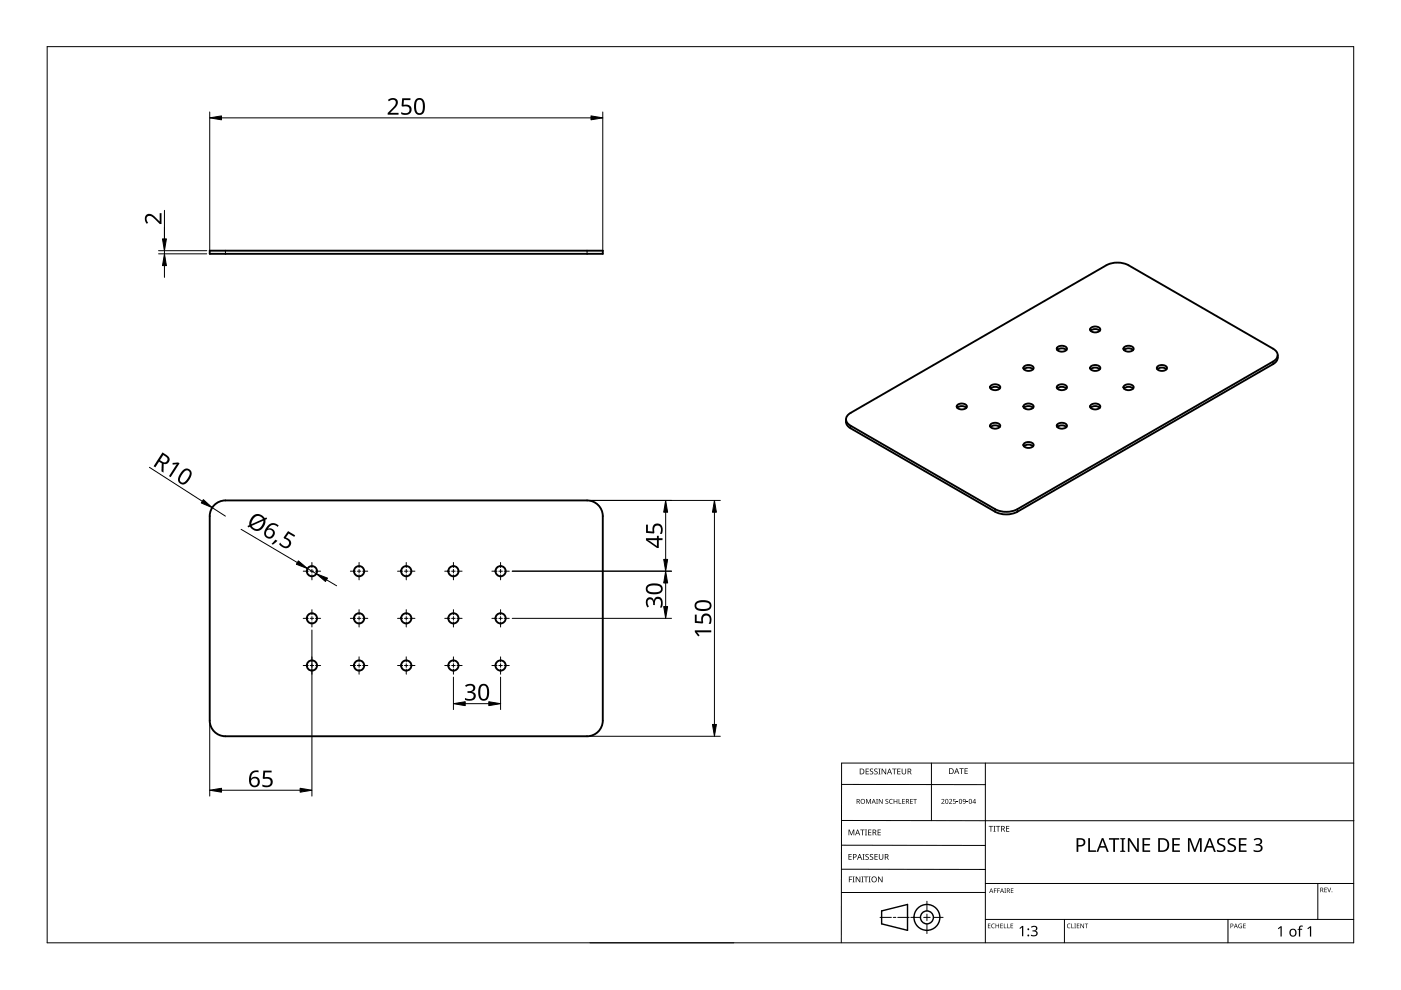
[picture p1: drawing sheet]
<svg xmlns="http://www.w3.org/2000/svg" width="297mm" height="210mm" viewBox="0 0 297 210" stroke-linecap="round" stroke-linejoin="round" font-family="sans-serif">
<path d="M47.8 53.2v.6M124.5 53.2v.6M269.9 76.7v.5M180.3 90.3v.5M211 108v.5M215.7 108v.5" fill="none" stroke="#000" stroke-width=".21"/>
<g fill="none" stroke="#000" stroke-width=".4">
<path d="M44.5 53.2h83.3v.6h-83.3zM217.1 77.8a1.35 1.35 0 0 1 2 .2 1.25 1.25 0 0 1-2.1 0zM219 78.3a1.52 1.52 0 0 0-1.9 0M224.1 73.7a1.35 1.35 0 0 1 2.1 .2 1.25 1.25 0 0 1-2.1 0zM226.1 74.2a1.52 1.52 0 0 0-1.9 0M231.2 77.8a1.35 1.35 0 0 1 2.1 .2 1.25 1.25 0 0 1-2.2 0zM231.2 69.6a1.35 1.35 0 0 1 2.1 .3 1.25 1.25 0 0 1-2.2 0zM233.2 70.1a1.52 1.52 0 0 0-2 0M233.2 78.3a1.52 1.52 0 0 0-2 0M238.3 73.7a1.35 1.35 0 0 1 2.1 .2 1.25 1.25 0 0 1-2.2 0zM240.3 74.2a1.52 1.52 0 0 0-2 0M245.3 77.8a1.35 1.35 0 0 1 2.1 .2 1.25 1.25 0 0 1-2.1 0z"/>
<path d="M247.3 78.3a1.52 1.52 0 0 0-1.9 0M270.9 75.3a1.72 1.72 0 0 1-1 1.9l-54.2 31.3a5.2 5.2 0 0 1-4.7 0l-30.7-17.7-.6-.5a1.63 1.63 0 0 1-.3-1.4M179.7 88l.6-.5 54.3-31.3a5.2 5.2 0 0 1 4.7 0l30.6 17.7a1.44 1.44 0 0 1 1 1.4 1.44 1.44 0 0 1-1 1.4l-54.2 31.3a5.2 5.2 0 0 1-4.7 0l-30.7-17.7a1.39 1.39 0 0 1-.6-2.3zM202.9 85.9a1.35 1.35 0 0 1 2.1 .3 1.25 1.25 0 0 1-2.2 0zM204.9 86.5a1.52 1.52 0 0 0-2 0M210 90a1.35 1.35 0 0 1 2.1 .3 1.25 1.25 0 0 1-2.2 0zM210 81.9a1.35 1.35 0 0 1 2.1 .2 1.25 1.25 0 0 1-2.2 0zM212 90.5a1.52 1.52 0 0 0-2 0M212 82.4a1.52 1.52 0 0 0-2 0M217.1 85.9a1.35 1.35 0 0 1 2 .3 1.25 1.25 0 0 1-2.1 0zM217.1 94.1a1.35 1.35 0 0 1 2 .2 1.25 1.25 0 0 1-2.1 0zM219 86.5a1.52 1.52 0 0 0-1.9 0"/>
<path d="M219 94.6a1.52 1.52 0 0 0-1.9 0M224.1 81.9a1.35 1.35 0 0 1 2.1 .2 1.25 1.25 0 0 1-2.1 0zM224.1 90a1.35 1.35 0 0 1 2.1 .3 1.25 1.25 0 0 1-2.1 0zM226.1 90.5a1.52 1.52 0 0 0-1.9 0M226.1 82.4a1.52 1.52 0 0 0-1.9 0M231.2 85.9a1.35 1.35 0 0 1 2.1 .3 1.25 1.25 0 0 1-2.2 0zM233.2 86.5a1.52 1.52 0 0 0-2 0M238.3 81.9a1.35 1.35 0 0 1 2.1 .2 1.25 1.25 0 0 1-2.2 0zM240.3 82.4a1.52 1.52 0 0 0-2 0M45.4 107.1a3.3 3.3 0 0 1 2.4-1h76.7a3.3 3.3 0 0 1 3.3 3.3v43.4a3.3 3.3 0 0 1-3.3 3.3h-76.7a3.3 3.3 0 0 1-3.3-3.3v-43.4a3.3 3.3 0 0 1 .9-2.3z"/>
<circle cx="66.1" cy="131.1" r="1.08"/>
<circle cx="66.1" cy="121.1" r="1.08"/>
<circle cx="76.1" cy="131.1" r="1.08"/>
<circle cx="76.1" cy="121.1" r="1.08"/>
<circle cx="86.1" cy="131.1" r="1.08"/>
<circle cx="86.1" cy="121.1" r="1.08"/>
<circle cx="96.1" cy="131.1" r="1.08"/>
<circle cx="96.1" cy="121.1" r="1.08"/>
<circle cx="106.1" cy="131.1" r="1.08"/>
<circle cx="106.1" cy="121.1" r="1.08"/>
<circle cx="66.1" cy="141.1" r="1.08"/>
<circle cx="76.1" cy="141.1" r="1.08"/>
<circle cx="86.1" cy="141.1" r="1.08"/>
<circle cx="96.1" cy="141.1" r="1.08"/>
<circle cx="106.1" cy="141.1" r="1.08"/>
</g>
<path d="M10 9.9h277v190h-277z" fill="none" stroke="#000" stroke-width=".21"/>
<g fill="none" stroke="#000" stroke-width=".21">
<path d="M178.4 179.2l30.5 .1M178.4 166.3l30.5 .1M178.5 174h108.6M197.5 161.8v12.2M208.9 161.8v38.1M287 161.8h-108.6v38.1M125.1 199.9h30.5M178.4 184.3h30.5M186.6 194.5h2.4M189.4 194.5h.5M190.4 194.5h2.4M193.1 194.5h2.1"/>
<path d="M195.8 194.5h1.4M196.5 191.1v2M196.5 193.8v1.4M196.5 195.9v2M197.9 194.5h2.1M208.9 189.2h-30.5M208.9 187.3h78.1M208.9 194.9h78.1M225.7 194.9v5M260.4 194.9v5M279.4 187.3v7.6"/>
</g>
<g fill="none" stroke="#000" stroke-width=".3">
<path d="M186.9 193.1l5.5-1.3v5.5l-5.5-1.4z"/>
<circle cx="196.5" cy="194.5" r="1.37"/>
<circle cx="196.5" cy="194.5" r="2.74"/>
</g>
<g fill="#000">
<path d="M179.9 175.9h.2l.4 1 .4-1h.2v1.2h-.1v-1.1l-.4 1.1h-.2l-.4-1.1 .1 1.1h-.2zM182.4 175.9h.9v.1h-.4v1.1h-.1v-1.1h-.4zM183.4 175.9h.4l-.1 .1v1l.1 .1h-.4l.1-.1v-1zM183.6 169.4h.2l.3 .8 .4-.8h.2v1h-.2v-.9l-.4 .9-.4-.9 .1 .9h-.2zM183.5 163h.7v.1h-.5v.4h.5v.1h-.5v.4h.5v.2h-.7zM184.1 175.9h.6v.1h-.5v.4h.5v.1h-.5v.5h.5v.1h-.6zM184.5 163.1l.4-.2 .2 .1v.1a.25 .25 0 0 0-.4-.1 .25 .25 0 0 0 0 .4 .4 .4 0 0 1 .5 .3 .4 .4 0 0 1-.3 .5 .4 .4 0 0 1-.5-.2h.1a.27 .27 0 0 0 .4 .1 .27 .27 0 0 0-.1-.4l-.3-.3zM185.4 163.1l.4-.2 .3 .1-.1 .1a.25 .25 0 0 0-.4-.1 .25 .25 0 0 0 0 .4 .4 .4 0 0 1 .5 .3 .4 .4 0 0 1-.3 .5 .4 .4 0 0 1-.5-.2h.1a.27 .27 0 0 0 .4 .1 .27 .27 0 0 0 0-.4l-.4-.3zM185.8 169.4h.3l-.1 .1v.8l.1 .1h-.3l.1-.1zM186.2 163h.5l-.2 .1v1l.2 .1h-.5l.2-.1v-1zM186.1 175.9h.6v.1h-.5v.4h.5v.1h-.5v.5h.5v.1h-.6zM186.3 169.4h.2l.5 .8v-.8h.1v1h-.1l-.6-.8v.8h-.1z"/>
<path d="M186.9 163h.2l.6 1v-1h.2v1.2h-.2l-.6-1v1h-.2zM187.8 169.5l.3-.1h.2v.2a.25 .25 0 0 0-.3-.1 .25 .25 0 0 0-.1 .3 .25 .25 0 0 0 .3 .1 .32 .32 0 0 1 0 .5 .32 .32 0 0 1-.5-.1 .25 .25 0 0 0 .4 .1 .25 .25 0 0 0 0-.4l-.3-.2zM188.6 169.5l.4-.1h.3l-.1 .2a.41 .41 0 0 0-.6 .3 .41 .41 0 0 0 .6 .4 .48 .48 0 0 1-.6-.1 .48 .48 0 0 1 0-.7zM189.1 163h1v.1h-.4v1.1h-.2v-1.1h-.4zM189.5 169.4h.1v.4h.5v-.4h.1v1h-.1v-.5h-.5v.5h-.1zM190.5 169.4h.2v.9h.4v.1h-.6zM190.2 163h.7v.1h-.5v.4h.5v.1h-.5v.4h.5v.2h-.7zM191.3 169.4h.5v.1h-.4v.3h.4v.1h-.4v.4h.4v.1h-.5zM191.2 163h.1v.8a.32 .32 0 0 0 .3 .3 .32 .32 0 0 0 .4-.4v-.7h.1v.7a.47 .47 0 0 1-.5 .5 .47 .47 0 0 1-.4-.5zM193 169.4h.5v.1h-.4v.3h.4v.1h-.4v.4h.4v.1h-.5zM193.6 169.4h.8v.1h-.3v.9h-.2v-.9h-.3zM199.6 169.5a.37 .37 0 0 1 .6 0 .37 .37 0 0 1-.3 .6l-.2 .2h.5v.1h-.6l.2-.4a.27 .27 0 0 0 .3-.3 .27 .27 0 0 0-.4-.1z"/>
<path d="M201.2 169.5a.37 .37 0 0 1 .6 0 .37 .37 0 0 1-.2 .6l-.2 .2h.5v.1h-.7l.3-.4a.27 .27 0 0 0 .3-.3 .27 .27 0 0 0-.5-.1zM202.1 169.4h.5v.1h-.4v.3a.34 .34 0 0 1 .5 .2 .34 .34 0 0 1-.2 .4 .34 .34 0 0 1-.5-.1 .29 .29 0 0 0 .5 0 .29 .29 0 0 0 0-.4 .29 .29 0 0 0-.4 0zM202.8 170l.4 .1zM203.4 162.9h.9v.1h-.4v1.1h-.1v-1.1h-.4zM204.9 170l.4 .1zM204.5 162.9h.7v.1h-.5v.4h.4v.1h-.4v.5h.5v.1h-.7zM209.6 175.1h.9v.2h-.3v1h-.2v-1h-.4zM210.6 175.1h.5l-.2 .1v1l.2 .1h-.5l.2-.1v-1zM211.2 175.1h.9v.2h-.4v1h-.2v-1h-.3zM213.3 175.1h.7v.2h-.5v.3h.5v.2h-.5v.4h.5v.1h-.7zM258.2 178a1.38 1.38 0 0 1 1.6-.2l-.1 .3-.4-.1a.55 .55 0 0 0-.9 .3 .55 .55 0 0 0 .6 .7 .88 .88 0 0 1 .8 1.1 .88 .88 0 0 1-1.2 .6l-.6-.2v-.3h.2a.82 .82 0 0 0 1.3-.3l-.2-.4-.4-.2a.88 .88 0 0 1-.7-1.3zM260.4 178a1.38 1.38 0 0 1 1.6-.2l-.1 .3-.4-.1a.55 .55 0 0 0-.8 .3 .55 .55 0 0 0 .6 .7 .88 .88 0 0 1 .7 1.1 .88 .88 0 0 1-1.2 .6l-.6-.2v-.3h.2a.82 .82 0 0 0 1.3-.3l-.1-.4-.4-.2a.88 .88 0 0 1-.8-1.3z"/>
<path d="M265.8 178a1.01 1.01 0 0 1 1.1-.4 1.01 1.01 0 0 1 .7 .9l-.2 .4-.4 .2a.82 .82 0 0 1 .7 1 .82 .82 0 0 1-1.1 .6l-.8-.2v-.3a.92 .92 0 0 0 1.5-.4 .75 .75 0 0 0-1.1-.5v-.3a.63 .63 0 0 0 .8-.1 .63 .63 0 0 0 .1-.8l-.6-.1-.5 .2zM180 185.8h.7v.2h-.6v.4h.5v.1h-.5v.6h-.1zM179.9 181.1h.7v.1h-.5v.4h.4v.1h-.4v.5h.5v.1h-.7zM180.8 185.8h.4l-.1 .2v.9l.1 .2h-.4l.1-.2v-.9zM181.4 185.8h.2l.7 1.1v-1.1h.1v1.3h-.2l-.6-1v1h-.2zM182.6 185.8h.5l-.2 .2v.9l.2 .2h-.5l.2-.2v-.9zM182.9 181.1h.4l-.1 .1v1l.1 .1h-.4l.1-.1v-1zM183.2 185.8h.9v.2h-.4v1.1h-.2v-1.1h-.3zM183.5 181.2l.5-.1h.2v.2a.25 .25 0 0 0-.4-.1 .25 .25 0 0 0 0 .4 .4 .4 0 0 1 .4 .3 .4 .4 0 0 1-.2 .4 .4 .4 0 0 1-.5-.2 .27 .27 0 0 0 .5 .1 .27 .27 0 0 0-.1-.4l-.4-.3zM184.2 185.8h.4l-.1 .2v.9l.1 .2h-.4l.1-.2v-.9zM184.5 181.2l.4-.1h.2v.2a.25 .25 0 0 0-.4-.1 .25 .25 0 0 0 0 .4 .4 .4 0 0 1 .5 .3 .4 .4 0 0 1-.3 .4 .4 .4 0 0 1-.5-.2h.1a.27 .27 0 0 0 .4 .1 .27 .27 0 0 0-.1-.4l-.3-.3zM185.4 181.1h.7v.1h-.5v.4h.5v.1h-.5v.5h.5v.1h-.7z"/>
<path d="M186.2 185.8h.1l.7 1.1v-1.1h.1v1.3h-.2l-.6-1v1h-.1zM186.3 181.1h.2v.8a.32 .32 0 0 0 .3 .3 .32 .32 0 0 0 .3-.3v-.8h.2v.8a.47 .47 0 0 1-.5 .4 .47 .47 0 0 1-.5-.4zM209.5 195.8h.5l-.4 .1v.3h.4l-.4 .1v.4l.4 .1h-.5zM210.3 196l.3-.2 .3 .1v.1a.39 .39 0 0 0-.6 .3 .39 .39 0 0 0 .6 .4 .46 .46 0 0 1-.7-.1 .46 .46 0 0 1 .1-.6zM210.7 188.4h.6l-.4 .1v.3h.4l-.4 .1v.4h-.2zM211.4 188.4h.6l-.4 .1v.3h.4l-.4 .1v.4h-.2zM211.1 195.8h.1v.4h.5v-.4h.1v1h-.1v-.5h-.5v.5h-.1zM212.1 195.8h.5l-.4 .1v.3h.4l-.4 .1v.4l.4 .1h-.5zM212.8 195.8h.2v.9l.4 .1h-.6zM212.9 188.4h.4l-.1 .1 .1 .8h-.4l.2-.1zM213.6 195.8h.1v.9l.4 .1h-.5zM214.3 195.8h.5l-.4 .1v.3h.4l-.4 .1v.4l.4 .1h-.5z"/>
<path d="M214.3 188.4h.6l-.5 .1v.3h.4l-.4 .1v.3l.5 .1h-.6zM216.1 196.8l.6-.5h.3v2.2h-.3v-1.9l-.4 .4zM218.6 196.5a.72 .72 0 0 1 .9-.3 .72 .72 0 0 1 .4 .9l-.4 .3a.62 .62 0 0 1 .5 .7 .62 .62 0 0 1-.8 .4l-.6-.1v-.2l.4 .1a.45 .45 0 0 0 .7-.3 .45 .45 0 0 0-.6-.5h-.2v-.2a.46 .46 0 0 0 .6-.1 .46 .46 0 0 0 0-.6l-.8 .1zM226.3 196l.4-.2 .3 .1-.1 .1a.39 .39 0 0 0-.6 .3 .39 .39 0 0 0 .6 .4 .46 .46 0 0 1-.6-.1 .46 .46 0 0 1 0-.6zM227.1 195.8h.2v.9l.4 .1h-.6zM227.8 195.8h.3l-.1 .1 .1 .9h-.3l.1-.1zM228.3 195.8h.5l-.4 .1v.3h.4l-.4 .1v.4l.4 .1h-.5zM229.1 195.8h.1l.5 .8v-.8h.1v1h-.1l-.5-.8v.8h-.1zM230 195.8h.7l-.3 .1v.9h-.1v-.9zM230.7 177.7h.4v2.6h1.3v.3h-1.7zM235.1 177.7h2.2v.3h-.9v2.6h-.4v-2.6h-.9zM237.5 177.7h1.1v.2l-.4 .1v2.3l.4 .1v.2h-1.1v-.2l.4-.1v-2.3l-.4-.1z"/>
<path d="M239.1 177.7h.5l1.5 2.4v-2.4h.3v2.9h-.4l-1.6-2.4 .1 2.4h-.4zM242.2 177.7h1.7v.3h-1.3v.9h1.2v.4h-1.2v1h1.3v.3h-1.7zM248.5 177.7h1.7v.3h-1.3v.9h1.2v.4h-1.2v1h1.3v.3h-1.7zM251.9 177.7h.5l.9 2.4 .9-2.4h.6v2.9h-.4v-2.5l-.9 2.5h-.3l-1-2.5v2.5h-.3zM262.7 196l.6-.1-.1 .1a.4 .4 0 0 0-.5 .3 .4 .4 0 0 0 .5 .4v-.3l-.2-.1h.3v.5a.53 .53 0 0 1-.7-.1 .53 .53 0 0 1 .1-.7zM263.6 195.8h.5l-.4 .1v.3h.4l-.4 .1v.4l.4 .1h-.5zM262.7 177.7h1.6v.3h-1.3v.9h1.2v.4h-1.2v1h1.3v.3h-1.6zM270.9 196.8l.6-.4h.2v2.2h-.2v-1.9l-.4 .3zM275.5 196.4l.7-.1v.2h-.4l-.1 .2v.2h.4v.2h-.4v1.5h-.3v-1.5h-.3l.3-.2zM277.2 196.8l.6-.4h.2v2.2h-.3v-1.9l-.4 .3zM280.8 188.2h.5l-.4 .1v.3h.4l-.4 .1v.4l.4 .1h-.5zM281.4 188.2h.1l.3 .8 .3-.8h.1l-.3 1h-.1z"/>
<path d="M181.6 169.4h.3a.29 .29 0 0 1 .4 .2 .29 .29 0 0 1-.2 .4l.3 .4h-.2l-.2-.4h-.2v.4h-.2zM181.8 169.5v.4h.1a.2 .2 0 0 0 .2-.2 .2 .2 0 0 0-.2-.2z"/>
<path d="M181.8 175.9h.1l.5 1.2h-.2l-.1-.4h-.5l-.2 .4h-.1zM181.8 176l-.2 .6h.4z"/>
<path d="M182.3 163h.4a.61 .61 0 0 1 .6 .6 .61 .61 0 0 1-.7 .6h-.3zM182.4 163.1v.9h.2a.48 .48 0 0 0 .5-.4 .48 .48 0 0 0-.5-.5z"/>
<path d="M182.4 169.9a.51 .51 0 0 1 1 0 .51 .51 0 0 1-1 0zM182.6 169.9a.4 .4 0 0 0 .8 0 .4 .4 0 0 0-.8 0z"/>
<path d="M185 175.9h.3a.35 .35 0 0 1 .5 .2 .35 .35 0 0 1-.3 .5l.4 .5h-.2l-.3-.5h-.2v.5h-.2zM185.2 176v.5h.1a.23 .23 0 0 0 .3-.3 .23 .23 0 0 0-.3-.2z"/>
<path d="M185.2 169.4l.5 1-.3-.3h-.4l-.2 .3zM185.2 169.5l-.1 .5h.3z"/>
<path d="M188.5 163h.2l.4 1.2h-.1l-.2-.4h-.5l-.1 .4h-.2zM188.6 163.1l-.2 .6h.4z"/>
<path d="M192.1 169.4h.3a.29 .29 0 0 1 .3 .2 .29 .29 0 0 1-.2 .4l.3 .4h-.1l-.3-.4h-.2v.4h-.1zM192.2 169.5v.4h.2a.2 .2 0 0 0 .2-.2 .2 .2 0 0 0-.3-.2z"/>
<path d="M192.4 163h.4a.35 .35 0 0 1 .4 .2 .35 .35 0 0 1-.2 .4l.3 .6h-.2l-.3-.5h-.2v.5h-.2zM192.6 163.1v.4h.2a.23 .23 0 0 0 .3-.2 .23 .23 0 0 0-.3-.2z"/>
<path d="M200.5 169.5l.3-.1 .2 .2v.5l-.2 .3h-.2l-.2-.2zM200.6 169.6l-.1 .1a.37 .37 0 0 0 0 .4 .37 .37 0 0 0 .4 .2 .4 .4 0 0 0 .1-.5 .4 .4 0 0 0-.4-.2z"/>
<path d="M201.2 162.9h.4a.61 .61 0 0 1 .6 .6 .61 .61 0 0 1-.6 .6h-.4zM201.4 163v1h.1a.48 .48 0 0 0 .5-.5 .48 .48 0 0 0-.4-.5z"/>
<path d="M202.8 162.9h.1l.5 1.2h-.2l-.1-.4h-.5l-.1 .4h-.2zM202.8 163l-.1 .6h.3z"/>
<path d="M203.4 169.5l.4-.1 .1 .2 .1 .5-.2 .3h-.3l-.2-.2zM203.5 169.6v.1a.37 .37 0 0 0-.1 .4 .37 .37 0 0 0 .4 .2 .4 .4 0 0 0 .1-.5 .4 .4 0 0 0-.4-.2z"/>
<path d="M204.2 169.5a.49 .49 0 0 1 .6 .4 .49 .49 0 0 1-.4 .5l-.2-.1h.3l.2-.4a.32 .32 0 0 1-.5 .1 .32 .32 0 0 1 0-.5zM204.2 169.7a.25 .25 0 0 0 .5 0 .25 .25 0 0 0-.5 0z"/>
<path d="M205.5 169.5l.3-.1 .2 .2 .1 .5-.3 .3h-.2l-.2-.2zM205.6 169.6l-.1 .1a.37 .37 0 0 0 0 .4 .37 .37 0 0 0 .4 .2 .4 .4 0 0 0 .1-.5 .4 .4 0 0 0-.4-.2z"/>
<path d="M206.7 169.4h.1v.7h.1l-.1 .3h-.1v-.2h-.5zM206.7 169.5l-.4 .6h.4z"/>
<path d="M212.3 175.1h.3a.35 .35 0 0 1 .4 .3 .35 .35 0 0 1-.2 .4l.3 .5h-.2l-.3-.5h-.2v.5h-.1zM212.4 175.2v.5h.2a.23 .23 0 0 0 .3-.2 .23 .23 0 0 0-.3-.3z"/>
<path d="M228.3 177.7h.7a.92 .92 0 0 1 1.1 .9 .92 .92 0 0 1-1.1 .9h-.4v1.1h-.3zM228.6 178v1.2a.73 .73 0 0 0 .8-.1 .73 .73 0 0 0 .3-.8l-.4-.2z"/>
<path d="M245.6 177.7h.9a1.46 1.46 0 0 1 1.4 1.5 1.46 1.46 0 0 1-1.5 1.4h-.8zM245.9 178v2.3h.4a1.14 1.14 0 0 0 1.2-1.1 1.14 1.14 0 0 0-1.1-1.2z"/>
<path d="M180.8 181.1h.4a.41 .41 0 0 1 .4 .5 .41 .41 0 0 1-.6 .2v.5h-.2zM181 181.2v.5a.29 .29 0 0 0 .5-.3 .29 .29 0 0 0-.5-.2z"/>
<path d="M182.2 181.1h.1l.5 1.2h-.2l-.1-.4h-.5l-.1 .4h-.2zM182.3 181.2l-.2 .6h.3z"/>
<path d="M184.7 186.5a.61 .61 0 0 1 1.2 0 .61 .61 0 0 1-1.2 0zM184.9 186.5a.45 .45 0 0 0 .9 0 .45 .45 0 0 0-.9 0z"/>
<path d="M187.6 181.1h.3a.35 .35 0 0 1 .5 .2 .35 .35 0 0 1-.3 .4l.4 .6h-.2l-.3-.5h-.3v.5h-.1zM187.7 181.2v.5h.2a.23 .23 0 0 0 .3-.3 .23 .23 0 0 0-.3-.2z"/>
<path d="M210.1 188.4l.5 .9-.2-.3h-.4l-.3 .3zM210.2 188.5l-.2 .4h.3z"/>
<path d="M212.4 188.4l.5 .9-.3-.3h-.3l-.3 .3zM212.4 188.5l-.1 .4h.3z"/>
<path d="M213.5 188.4h.2a.28 .28 0 0 1 .4 .2 .28 .28 0 0 1-.2 .3l.3 .4-.4-.4h-.2v.4h-.1zM213.6 188.5v.3h.1a.19 .19 0 0 0 .3-.2 .19 .19 0 0 0-.3-.1z"/>
<path d="M233.6 177.7h.3l1.2 2.9h-.4l-.4-.9h-1.1l-.4 .9h-.3zM233.8 178.1l-.5 1.3h.9z"/>
<path d="M256.3 177.7h.3l1.2 2.9h-.4l-.3-.9h-1.2l-.4 .9h-.3zM256.5 178.1l-.5 1.3h.9z"/>
<path d="M260.9 195.8h.2a.32 .32 0 0 1 .4 .4 .32 .32 0 0 1-.5 .2v.4h-.1zM261 195.9v.4a.24 .24 0 0 0 .4-.2 .24 .24 0 0 0-.4-.2z"/>
<path d="M262 195.8l.4 1-.2-.3h-.4l-.2 .3zM262 196l-.1 .4h.3z"/>
<path d="M273.6 197.1a.82 .82 0 0 1 1.2 .1 .82 .82 0 0 1-.2 1.2 .82 .82 0 0 1-1.2-.4zM273.8 197.2a.6 .6 0 0 0-.1 .8 .6 .6 0 0 0 .8 .2l.1-.3a.53 .53 0 0 0-.1-.6 .53 .53 0 0 0-.7-.1z"/>
<path d="M279.9 188.2h.3a.28 .28 0 0 1 .3 .2 .28 .28 0 0 1-.1 .3l.2 .5-.3-.4h-.2v.4h-.2zM280.1 188.3v.4h.1a.19 .19 0 0 0 .2-.2 .19 .19 0 0 0-.2-.2z"/>
<circle cx="218" cy="198.3" r=".2"/>
<circle cx="218" cy="197" r=".2"/>
<circle cx="282.4" cy="189.1" r=".09"/>
</g>
<g fill="none" stroke="#000" stroke-width=".21">
<path d="M66.1 119.3v1M76.1 119.3v1M86.1 119.3v1M96.1 119.3v1M106.1 119.3v1M64.3 121.1h1.1M64.3 131.1h1.1M65.8 121.1h.7M65.8 131.1h.7M66.1 120.7v.8M66.1 121.9v1M66.1 129.3v1"/>
<path d="M66.1 130.7v.8M66.1 131.9v1M66.1 139.3v1M66.9 121.1h1.1M66.9 131.1h1.1M74.3 121.1h1.1M74.3 131.1h1.1M75.8 121.1h.7M75.8 131.1h.7M76.1 120.7v.8M76.1 121.9v1M76.1 129.3v1"/>
<path d="M76.1 130.7v.8M76.1 131.9v1M76.1 139.3v1M76.9 121.1h1.1M76.9 131.1h1.1M84.3 121.1h1.1M84.3 131.1h1.1M85.8 121.1h.7M85.8 131.1h.7M86.1 120.7v.8M86.1 121.9v1M86.1 129.3v1"/>
<path d="M86.1 130.7v.8M86.1 131.9v1M86.1 139.3v1M86.9 121.1h1.1M86.9 131.1h1.1M94.3 121.1h1.1M94.3 131.1h1.1M95.8 121.1h.7M95.8 131.1h.7M96.1 120.7v.8M96.1 121.9v1M96.1 129.3v1"/>
<path d="M96.1 130.7v.8M96.1 131.9v1M96.1 139.3v1M96.9 121.1h1.1M96.9 131.1h1.1M104.3 121.1h1.1M104.3 131.1h1.1M105.8 121.1h.7M105.8 131.1h.7M106.1 120.7v.8M106.1 121.9v1M106.1 129.3v1"/>
<path d="M106.1 130.7v.8M106.1 131.9v1M106.1 139.3v1M106.9 121.1h1.1M106.9 131.1h1.1M64.3 141.1h1.1M65.8 141.1h.7M66.1 140.7v.8M66.1 141.9v1M66.9 141.1h1.1M74.3 141.1h1.1M75.8 141.1h.7"/>
<path d="M76.1 140.7v.8M76.1 141.9v1M76.9 141.1h1.1M84.3 141.1h1.1M85.8 141.1h.7M86.1 140.7v.8M86.1 141.9v1M86.9 141.1h1.1M94.3 141.1h1.1M95.8 141.1h.7M96.1 140.7v.8M96.1 141.9v1"/>
<path d="M96.9 141.1h1.1M104.3 141.1h1.1M105.8 141.1h.7M106.1 140.7v.8M106.1 141.9v1M106.9 141.1h1.1"/>
</g>
<g fill="none" stroke="#000" stroke-width=".21">
<path d="M44.5 23.7v29.5M47 25h78.3M127.8 23.7v29.5M33.6 53.2h10.2M33.6 53.8h10.2M34.9 44.6v9.2M34.9 56.3v2.5M31.7 99.1l11.2 7.2M45 107.6l2.8 1.8M51.1 112.2l11.9 7.1M125.1 106.1h27.6M141.1 108.6v10"/>
<path d="M151.5 108.6v45M65.2 120.6l1.9 1.1M66.1 133.6v35.2M69.2 122.9l2.2 1.3M108.6 121.1h33.8M108.6 131.1h33.8M141.1 123.6v5M44.5 153.4v15.4M96.1 143.6v6.8M98.6 149.2h5M106.1 143.6v6.8M125.1 156.1h27.6"/>
<path d="M47 167.5h16.6"/>
</g>
<g fill="#000" stroke="#000" stroke-width=".21">
<path d="M44.5 25l2.5-.4v.8zM125.3 24.6l2.5 .4-2.5 .4zM34.9 53.8l.4 2.5h-.9zM34.4 50.7h.9l-.4 2.5zM43.1 105.9l1.9 1.7-2.3-1zM63.3 118.9l1.9 1.7-2.4-1zM141.1 106.1l.5 2.5h-.9zM140.7 118.6h.9l-.5 2.5zM151.5 106.1l.4 2.5h-.8zM67.1 121.7l2.3 .9-.4 .7zM141.1 121.1l.5 2.5h-.9zM140.7 128.6h.9l-.5 2.5z"/>
<path d="M96.1 149.2l2.5-.4v.8zM103.6 148.8l2.5 .4-2.5 .4zM151.1 153.6h.8l-.4 2.5zM44.5 167.5l2.5-.4v.9zM63.6 167.1l2.5 .4-2.5 .5z"/>
</g>
<g fill="#000">
<path d="M82.2 21.2a1.16 1.16 0 0 1 1.4-.4 1.16 1.16 0 0 1 .7 1.1l-.3 .7-1.3 1.3h1.8v.4h-2.3v-.3l1.1-1.2a.98 .98 0 0 0 .3-1.6h-.5l-.6 .3zM85.3 20.8h1.7v.4h-1.4v1a1.17 1.17 0 0 1 1.7 1 1.17 1.17 0 0 1-1.6 1.2l-.6-.2v-.4a1.03 1.03 0 0 0 1 .3 1.03 1.03 0 0 0 .7-.9 .93 .93 0 0 0-1.4-.6l-.3-.1zM31 45.6a1.5 1.5 0 0 1 2.1 .6l.7 .8v-1.8h.4v2.3h-.3l-1.1-1.1a.98 .98 0 0 0-1.7-.3v.5l.3 .6-.3 .3a1.46 1.46 0 0 1-.1-1.9zM36.6 98.2l1.2-.1 .3 .1-1.9 3-.4-.3 1.7-2.5-.9 .1zM58.4 114.4l.4 .3-1 .8-.2-.2zM61.1 112.6l1.5 .9-.2 .3-1.2-.7-.6 .9a1.17 1.17 0 0 1 1 1.7 1.17 1.17 0 0 1-2 .1l-.4-.4 .2-.4a1.03 1.03 0 0 0 .8 .8 1.03 1.03 0 0 0 1-.3 .93 .93 0 0 0-1-1.3l-.1-.2zM137 111.2h.4v1.4l1 .1a1.17 1.17 0 0 1 .9-1.7 1.17 1.17 0 0 1 1.2 1.6l-.2 .6h-.4a1.03 1.03 0 0 0-.5-1.8 .93 .93 0 0 0-.6 1.5l-.2 .2-1.6-.1zM137.2 126.9a.85 .85 0 0 1 .8-.2 .85 .85 0 0 1 .6 .7 .93 .93 0 0 1 1.1-.9 .93 .93 0 0 1 .8 1.1l-.2 1.2h-.4a1.24 1.24 0 0 0-.3-1.8 .71 .71 0 0 0-.8 .9v.4h-.3a.81 .81 0 0 0-.1-.9 .81 .81 0 0 0-.8-.3 1.02 1.02 0 0 0 0 1.5l-.3 .2a1.65 1.65 0 0 1-.1-1.9zM147.3 130.3h.4v1.4l1 .1a1.17 1.17 0 0 1 1-1.7 1.17 1.17 0 0 1 1.1 1.6l-.1 .6h-.4a1.03 1.03 0 0 0-.6-1.8 .93 .93 0 0 0-.6 1.5l-.1 .2-1.7-.1zM147.3 133.6h3.5v.5l-3-.1 .5 .7-.3 .2-.7-.9zM98.6 145.3a1.25 1.25 0 0 1 1.2-.4 1.25 1.25 0 0 1 1 1 .85 .85 0 0 1-.8 .8 .93 .93 0 0 1 .9 1 .93 .93 0 0 1-1.1 .9l-1.2-.2v-.4a1.24 1.24 0 0 0 1.8-.3 .71 .71 0 0 0-.9-.8h-.4v-.4a.81 .81 0 0 0 .9 0 .81 .81 0 0 0 .3-.8 1.02 1.02 0 0 0-1.5-.1zM55.8 163.4h1.8v.4h-1.4l-.1 1a1.17 1.17 0 0 1 1.7 .9 1.17 1.17 0 0 1-1.6 1.2l-.6-.2v-.4a1.03 1.03 0 0 0 1.1 .3 1.03 1.03 0 0 0 .7-.8 .93 .93 0 0 0-1.5-.6l-.2-.2z"/>
<path d="M88.2 21a1.16 1.16 0 0 1 1.3-.1 1.16 1.16 0 0 1 .6 1.3 1.68 1.68 0 0 1-1 2.2 1.27 1.27 0 0 1-1.3-1.6l.1-1.2zM88.5 21.3a2.16 2.16 0 0 0 .3 2.7 .82 .82 0 0 0 .9-1.1 1.35 1.35 0 0 0-.8-1.8z"/>
<path d="M34.5 95.9l.8 .5a1 1 0 0 1 .6 1.3 1 1 0 0 1-1.2 .7v1.8l-.5-.3 .1-1.6-.6-.4-.8 1.2-.3-.2zM34.6 96.5l-.7 1.1 .5 .2a.67 .67 0 0 0 1-.1 .67 .67 0 0 0-.4-1z"/>
<path d="M38.7 99.8a1.13 1.13 0 0 1 1.6-.1 1.13 1.13 0 0 1 .1 1.6 1.69 1.69 0 0 1-2.1 1.3 1.27 1.27 0 0 1-.2-2zM39.1 99.9l-.8 1.3a.69 .69 0 0 0 .1 1 .69 .69 0 0 0 1-.3 1.9 1.9 0 0 0 .7-2l-.5-.2z"/>
<path d="M53.5 109.5a1.58 1.58 0 0 1 2.6 .4l.4-.2 .1 .3-.4 .2a1.81 1.81 0 0 1-.9 2.1 1.81 1.81 0 0 1-2.2-.4l-.1-.2-.4 .1-.1-.3 .4-.2v-.8zM53.4 111.5a1.23 1.23 0 0 0 1.3 .7 1.23 1.23 0 0 0 1-1.1l.1-.7zM54 109.7l-.6 .8-.1 .6 2.5-1.1-.7-.5a.99 .99 0 0 0-1.1 .2z"/>
<path d="M56.9 111.4a1.5 1.5 0 0 1 2.2 0l-.2 .3a1.18 1.18 0 0 0-2.1 .4 1.08 1.08 0 0 1 1.5 .7 1.08 1.08 0 0 1-.9 1.4 1.22 1.22 0 0 1-1.3-.7 1.22 1.22 0 0 1 .2-1.4zM56.3 113.1a.8 .8 0 0 0 1.6 0 .8 .8 0 0 0-1.6 0z"/>
<path d="M137 114.1h2.3v-.5h.4v.5h.8v.4h-.8v1.7h-.4l-2.3-1.6zM137.4 114.5l1.9 1.3v-1.3z"/>
<path d="M137.2 124.2a2.6 2.6 0 0 1 3.2 .1 1.22 1.22 0 0 1-.2 1.3 1.22 1.22 0 0 1-1.3 .4 1.53 1.53 0 0 1-2-1zM137.5 124.4a.75 .75 0 0 0 0 .9 .75 .75 0 0 0 .9 .3l1-.1a.69 .69 0 0 0 .7-.7 .69 .69 0 0 0-.7-.6h-1.3z"/>
<path d="M147.5 127.7a2.6 2.6 0 0 1 3.2 .2 1.22 1.22 0 0 1-.2 1.3 1.22 1.22 0 0 1-1.2 .4 1.53 1.53 0 0 1-2-1.1zM147.8 127.9a.75 .75 0 0 0 0 1 .75 .75 0 0 0 .9 .2h1a.69 .69 0 0 0 .8-.7 .69 .69 0 0 0-.8-.7h-1.3z"/>
<path d="M101.8 145.2a1.16 1.16 0 0 1 1.4 0 1.16 1.16 0 0 1 .5 1.2 1.69 1.69 0 0 1-1 2.2 1.27 1.27 0 0 1-1.3-1.6l.1-1.2zM102.1 145.5a2.16 2.16 0 0 0 .3 2.7 .82 .82 0 0 0 .9-1.1 1.35 1.35 0 0 0-.8-1.8z"/>
<path d="M53.3 163.7l.5-.3 .6-.1 .4 .1v.3a1.18 1.18 0 0 0-1.6 1.4 1.08 1.08 0 0 1 1.7-.1 1.08 1.08 0 0 1-.1 1.6 1.22 1.22 0 0 1-1.5 .1 1.22 1.22 0 0 1-.5-1.3l.1-.9zM53.2 165.8a.76 .76 0 0 0 1.5 0 .76 .76 0 0 0-1.5 0z"/>
</g>
</svg>
